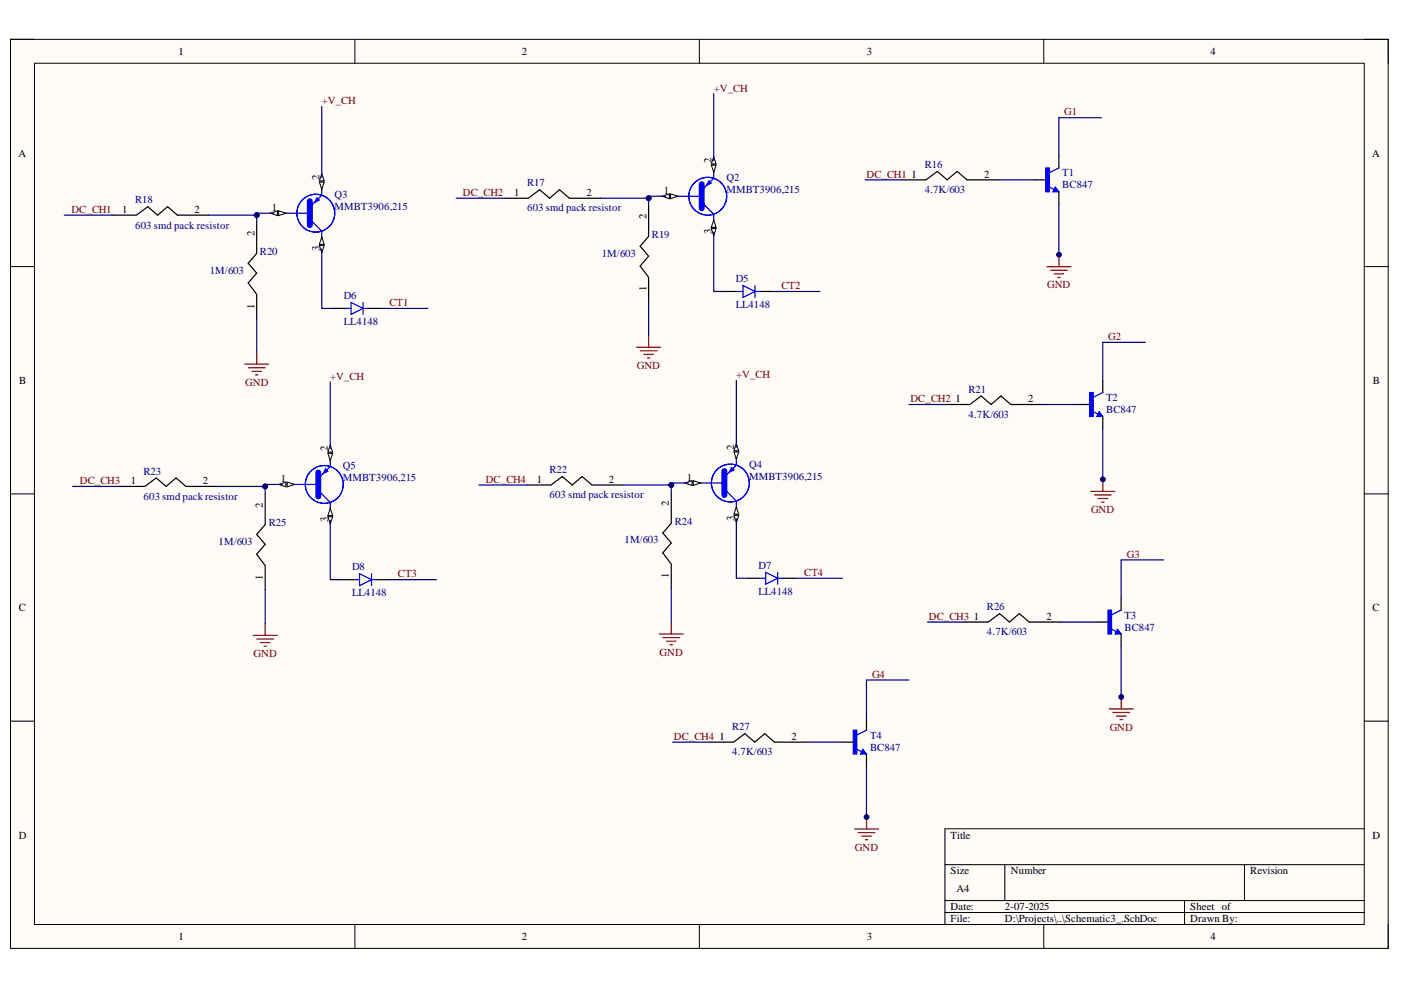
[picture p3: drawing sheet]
<svg xmlns="http://www.w3.org/2000/svg" width="297mm" height="210mm" viewBox="0 0 297 210" stroke-linecap="round" stroke-linejoin="round" font-family="sans-serif">
<defs><g id="words">
<g font-size="2.3">
<text x="37.9" y="11.6">1</text>
<text x="110.7" y="11.6">2</text>
<text x="183.8" y="11.6">3</text>
<text x="256.7" y="11.6">4</text>
<text x="3.9" y="33.3">A</text>
<text x="150.8" y="34.5" transform="rotate(-90 150.8 34.5)">2</text>
<text x="290.9" y="33.3">A</text>
<text x="67.7" y="38.1" transform="rotate(-90 67.7 38.1)">2</text>
<text x="109" y="41.5">1</text>
<text x="124.4" y="41.5">2</text>
<text x="140.8" y="41.1">1</text>
<text x="193.3" y="37.6">1</text>
<text x="208.7" y="37.6">2</text>
<text x="25.9" y="45.2">1</text>
<text x="41.3" y="45.2">2</text>
<text x="57.7" y="44.7">1</text>
<text x="137" y="46.5" transform="rotate(-90 137 46.5)">2</text>
<text x="53.9" y="50.1" transform="rotate(-90 53.9 50.1)">2</text>
<text x="67.7" y="53.3" transform="rotate(-90 67.7 53.3)">3</text>
<text x="150.8" y="49.6" transform="rotate(-90 150.8 49.6)">3</text>
<text x="53.9" y="65.4" transform="rotate(-90 53.9 65.4)">1</text>
<text x="137" y="61.8" transform="rotate(-90 137 61.8)">1</text>
<text x="4.1" y="81.4">B</text>
<text x="291.1" y="81.4">B</text>
<text x="202.6" y="85.3">1</text>
<text x="218" y="85.3">2</text>
<text x="69.5" y="95.6" transform="rotate(-90 69.5 95.6)">2</text>
<text x="155.7" y="95.3" transform="rotate(-90 155.7 95.3)">2</text>
<text x="145.6" y="102">1</text>
<text x="27.7" y="102.7">1</text>
<text x="43" y="102.7">2</text>
<text x="55.7" y="107.6" transform="rotate(-90 55.7 107.6)">2</text>
<text x="59.5" y="102.2">1</text>
<text x="113.8" y="102.4">1</text>
<text x="129.1" y="102.4">2</text>
<text x="141.8" y="107.3" transform="rotate(-90 141.8 107.3)">2</text>
<text x="69.5" y="110.8" transform="rotate(-90 69.5 110.8)">3</text>
<text x="155.7" y="110.5" transform="rotate(-90 155.7 110.5)">3</text>
<text x="55.7" y="122.9" transform="rotate(-90 55.7 122.9)">1</text>
<text x="141.8" y="122.6" transform="rotate(-90 141.8 122.6)">1</text>
<text x="4" y="129.6">C</text>
<text x="206.5" y="131.4">1</text>
<text x="221.9" y="131.4">2</text>
<text x="291" y="129.6">C</text>
<text x="152.5" y="156.8">1</text>
<text x="167.8" y="156.8">2</text>
<text x="4" y="177.8">D</text>
<text x="201.6" y="177.8">Title</text>
<text x="291" y="177.8">D</text>
<text x="201.6" y="185.4">Size</text>
<text x="214.3" y="185.4">Number</text>
<text x="265.1" y="185.4">Revision</text>
<text x="202.8" y="189.2">A4</text>
<text x="201.6" y="193">Date:</text>
<text x="201.6" y="195.5">File:</text>
<text x="213.1" y="193">2-07-2025</text>
<text x="213.1" y="195.5">D:\Projects\..\Schematic3_.SchDoc</text>
<text x="252.4" y="193">Sheet of</text>
<text x="252.4" y="195.5">Drawn By:</text>
<text x="37.9" y="199.3">1</text>
<text x="110.7" y="199.3">2</text>
<text x="183.8" y="199.3">3</text>
<text x="256.7" y="199.3">4</text>
</g>
<g font-size="2.3" fill="#800000">
<text x="68.2" y="22.1">+V_CH</text>
<text x="151.3" y="19.4">+V_CH</text>
<text x="225.7" y="24.5">G1</text>
<text x="98.2" y="41.5">DC_CH2</text>
<text x="183.7" y="37.6">DC_CH1</text>
<text x="15.1" y="45.2">DC_CH1</text>
<text x="82.6" y="64.9">CT1</text>
<text x="165.7" y="61.3">CT2</text>
<text x="222" y="61.1">GND</text>
<text x="235" y="72.1">G2</text>
<text x="52" y="81.8">GND</text>
<text x="70" y="80.5">+V_CH</text>
<text x="135" y="78.3">GND</text>
<text x="156.1" y="80.2">+V_CH</text>
<text x="193" y="85.3">DC_CH2</text>
<text x="16.9" y="102.7">DC_CH3</text>
<text x="103" y="102.4">DC_CH4</text>
<text x="231.3" y="108.7">GND</text>
<text x="238.9" y="118.3">G3</text>
<text x="84.4" y="122.4">CT3</text>
<text x="170.5" y="122.2">CT4</text>
<text x="196.9" y="131.4">DC_CH3</text>
<text x="53.8" y="139.3">GND</text>
<text x="139.8" y="139">GND</text>
<text x="184.9" y="143.7">G4</text>
<text x="235.3" y="154.9">GND</text>
<text x="142.9" y="156.8">DC_CH4</text>
<text x="181.3" y="180.4">GND</text>
</g>
<g font-size="2.3" fill="#000080">
<text x="196.1" y="35.6">R16</text>
<text x="70.9" y="42">Q3</text>
<text x="111.8" y="39.5">R17</text>
<text x="154" y="38.3">Q2</text>
<text x="154" y="40.9">MMBT3906,215</text>
<text x="196.1" y="40.9">4.7K/603</text>
<text x="225.2" y="37.4">T1</text>
<text x="225.2" y="39.9">BC847</text>
<text x="28.7" y="43.1">R18</text>
<text x="70.9" y="44.5">MMBT3906,215</text>
<text x="111.8" y="44.8">603 smd pack resistor</text>
<text x="28.7" y="48.5">603 smd pack resistor</text>
<text x="138.2" y="50.4">R19</text>
<text x="44.5" y="58">1M/603</text>
<text x="55.1" y="54">R20</text>
<text x="127.6" y="54.4">1M/603</text>
<text x="156" y="59.8">D5</text>
<text x="72.9" y="63.4">D6</text>
<text x="156" y="65.3">LL4148</text>
<text x="72.9" y="69">LL4148</text>
<text x="205.4" y="83.2">R21</text>
<text x="205.4" y="88.6">4.7K/603</text>
<text x="234.5" y="85">T2</text>
<text x="234.5" y="87.5">BC847</text>
<text x="30.4" y="100.6">R23</text>
<text x="72.7" y="99.4">Q5</text>
<text x="72.7" y="102">MMBT3906,215</text>
<text x="116.5" y="100.3">R22</text>
<text x="158.9" y="99.2">Q4</text>
<text x="158.9" y="101.7">MMBT3906,215</text>
<text x="30.4" y="105.9">603 smd pack resistor</text>
<text x="116.5" y="105.7">603 smd pack resistor</text>
<text x="57" y="111.5">R25</text>
<text x="143.1" y="111.3">R24</text>
<text x="46.3" y="115.6">1M/603</text>
<text x="132.4" y="115.2">1M/603</text>
<text x="74.7" y="120.9">D8</text>
<text x="160.8" y="120.6">D7</text>
<text x="74.7" y="126.5">LL4148</text>
<text x="160.8" y="126.2">LL4148</text>
<text x="209.3" y="129.3">R26</text>
<text x="238.4" y="131.2">T3</text>
<text x="209.3" y="134.7">4.7K/603</text>
<text x="238.4" y="133.7">BC847</text>
<text x="155.2" y="154.8">R27</text>
<text x="155.2" y="160.1">4.7K/603</text>
<text x="184.5" y="156.6">T4</text>
<text x="184.5" y="159.1">BC847</text>
</g>
</g></defs>
<path d="M2.2 8.3h292.1v192.8h-292.1z" fill-rule="evenodd" fill="#fffcf8"/>
<path d="M2.2 8.3h292.1v192.8h-292.1z" fill="none" stroke="#000" stroke-width=".21"/>
<path d="M7.3 13.4h281.9v182.6h-281.9z" fill-rule="evenodd" fill="#fffcf8"/>
<g fill="none" stroke="#000" stroke-width=".21">
<path d="M2.2 8.3h5.1M7.3 13.4h281.9v182.6h-281.9zM75.2 8.3v5.1M148.3 8.3v5.1M221.3 8.3v5.1M289.2 8.3h5.1v5.1M2.2 56.5h5.1M289.2 56.5h5.1M2.2 104.7h5.1M289.2 104.7h5.1M2.2 152.9h5.1M289.2 152.9h5.1"/>
<path d="M289.2 175.7h-88.9v20.3M75.2 196v5.1M148.3 196v5.1M200.3 183.3h88.9M200.3 190.9h88.9M200.3 193.5h88.9M213 183.3v7.6M221.3 196v5.1M251.1 190.9v5.1M263.8 183.3v7.6M294.3 196v5.1"/>
</g>
<path d="M65.7 42.7v5" fill="none" stroke="#00f" stroke-width="1.3"/>
<path d="M60.6 45.2h5.1M65.7 46.5l2.5 2.5v1.3M68.2 40.1v1.3l-2.5 2.5" fill="none" stroke="#00f" stroke-width=".25"/>
<path d="M67.2 41.9l.5 .5-1 .5z" fill="#00f"/>
<g fill="none" stroke="#00f" stroke-width=".25">
<path d="M67.2 41.9l.5 .5-1 .5z"/>
<circle cx="67" cy="45.2" r="4"/>
</g>
<path d="M68.2 50.3v2.5" fill="none" stroke="#000" stroke-width=".25"/>
<path d="M68.2 50.3l.5 1.5h-1z" fill="#f8fcff"/>
<path d="M68.2 50.3l.5 1.5h-1z" fill="none" stroke="#000" stroke-width=".21"/>
<path d="M67.7 52.1h1l-.5 1.5z" fill="#f8fcff"/>
<path d="M67.7 52.1h1l-.5 1.5z" fill="none" stroke="#000" stroke-width=".21"/>
<path d="M58.1 45.2h2.5" fill="none" stroke="#000" stroke-width=".25"/>
<path d="M59.1 44.7l1.5 .5-1.5 .5z" fill="#f8fcff"/>
<path d="M59.1 44.7l1.5 .5-1.5 .5z" fill="none" stroke="#000" stroke-width=".21"/>
<path d="M57.3 45.2l1.5-.5v1z" fill="#f8fcff"/>
<path d="M57.3 45.2l1.5-.5v1z" fill="none" stroke="#000" stroke-width=".21"/>
<path d="M68.2 37.6v2.5" fill="none" stroke="#000" stroke-width=".25"/>
<path d="M67.7 38.6h1l-.5 1.5z" fill="#f8fcff"/>
<path d="M67.7 38.6h1l-.5 1.5z" fill="none" stroke="#000" stroke-width=".21"/>
<path d="M68.2 36.8l.5 1.6h-1z" fill="#f8fcff"/>
<path d="M68.2 36.8l.5 1.6h-1z" fill="none" stroke="#000" stroke-width=".21"/>
<path d="M151.3 36.5v1.3l-2.5 2.5M143.7 41.6h5.1M148.8 42.9l2.5 2.5v1.3M73.2 65.4h1.2M74.4 64.1l2.6 1.3-2.6 1.3zM77 64.1v2.6M77 65.4h1.2" fill="none" stroke="#00f" stroke-width=".25"/>
<path d="M23.8 45.6h5M28.9 45.6l2.4-1.8 2.1 1.8 2.1-1.8 2.1 1.8h1.5M39.2 45.6h5M54.4 47.1v5M54.4 52.2v1.5l-1.8 2.1 1.8 2.1-1.8 2.1 1.8 2.4M54.4 62.5v5M70.6 65.4h2.6M78.2 65.4h2.6" fill="none" stroke="#000" stroke-width=".25"/>
<path d="M51.9 77.2h5.1M52.6 78h3.6M53.4 78.7h2M54.2 79.5h.5M54.4 74.7v2.5" fill="none" stroke="#800000" stroke-width=".25"/>
<path d="M148.8 39.1v5" fill="none" stroke="#00f" stroke-width="1.3"/>
<path d="M150.3 38.3l.5 .5-1 .5z" fill="#00f"/>
<g fill="none" stroke="#00f" stroke-width=".25">
<path d="M150.3 38.3l.5 .5-1 .5z"/>
<circle cx="150.1" cy="41.6" r="4"/>
</g>
<path d="M151.3 46.7v2.5" fill="none" stroke="#000" stroke-width=".25"/>
<path d="M151.3 46.7l.5 1.5h-1z" fill="#f8fcff"/>
<path d="M151.3 46.7l.5 1.5h-1z" fill="none" stroke="#000" stroke-width=".21"/>
<path d="M150.8 48.5h1l-.5 1.5z" fill="#f8fcff"/>
<path d="M150.8 48.5h1l-.5 1.5z" fill="none" stroke="#000" stroke-width=".21"/>
<path d="M141.2 41.6h2.5" fill="none" stroke="#000" stroke-width=".25"/>
<path d="M142.2 41.1l1.5 .5-1.5 .5z" fill="#f8fcff"/>
<path d="M142.2 41.1l1.5 .5-1.5 .5z" fill="none" stroke="#000" stroke-width=".21"/>
<path d="M140.4 41.6l1.5-.5v1z" fill="#f8fcff"/>
<path d="M140.4 41.6l1.5-.5v1z" fill="none" stroke="#000" stroke-width=".21"/>
<path d="M151.3 34v2.5" fill="none" stroke="#000" stroke-width=".25"/>
<path d="M150.8 35h1l-.5 1.5z" fill="#f8fcff"/>
<path d="M150.8 35h1l-.5 1.5z" fill="none" stroke="#000" stroke-width=".21"/>
<path d="M151.3 33.2l.5 1.6h-1z" fill="#f8fcff"/>
<path d="M151.3 33.2l.5 1.6h-1z" fill="none" stroke="#000" stroke-width=".21"/>
<path d="M156.3 61.8h1.2M157.5 60.5l2.6 1.3-2.6 1.3zM160.1 60.5v2.6M160.1 61.8h1.2M70 97.6v1.3l-2.5 2.5M62.4 102.7h5.1M67.5 104l2.5 2.5v1.3" fill="none" stroke="#00f" stroke-width=".25"/>
<path d="M106.9 42h5M112 42l2.4-1.8 2.1 1.8 2.1-1.8 2.1 1.8h1.5M122.3 42h5M137.5 43.5v5M137.5 48.6v1.5l-1.8 2.1 1.8 2.1-1.8 2.1 1.8 2.4M137.5 58.9v5M153.7 61.8h2.6M161.3 61.8h2.6" fill="none" stroke="#000" stroke-width=".25"/>
<path d="M135 73.6h5.1M135.7 74.4h3.6M136.5 75.1h2M137.3 75.9h.5M137.5 71.1v2.5" fill="none" stroke="#800000" stroke-width=".25"/>
<path d="M67.5 100.2v5.1" fill="none" stroke="#00f" stroke-width="1.3"/>
<path d="M69 99.4l.5 .5-1 .5z" fill="#00f"/>
<g fill="none" stroke="#00f" stroke-width=".25">
<path d="M69 99.4l.5 .5-1 .5z"/>
<circle cx="68.7" cy="102.7" r="4"/>
<circle cx="68.8" cy="102.7" r="4"/>
</g>
<path d="M70 107.8v2.5" fill="none" stroke="#000" stroke-width=".25"/>
<path d="M70 107.8l.5 1.5h-1z" fill="#f8fcff"/>
<path d="M70 107.8l.5 1.5h-1z" fill="none" stroke="#000" stroke-width=".21"/>
<path d="M69.5 109.6h1l-.5 1.5z" fill="#f8fcff"/>
<path d="M69.5 109.6h1l-.5 1.5z" fill="none" stroke="#000" stroke-width=".21"/>
<path d="M59.9 102.7h2.5" fill="none" stroke="#000" stroke-width=".25"/>
<path d="M60.9 102.2l1.5 .5-1.5 .5z" fill="#f8fcff"/>
<path d="M60.9 102.2l1.5 .5-1.5 .5z" fill="none" stroke="#000" stroke-width=".21"/>
<path d="M59.1 102.7l1.5-.5v1z" fill="#f8fcff"/>
<path d="M59.1 102.7l1.5-.5v1z" fill="none" stroke="#000" stroke-width=".21"/>
<path d="M70 95.1v2.5" fill="none" stroke="#000" stroke-width=".25"/>
<path d="M69.5 96.1h1l-.5 1.5z" fill="#f8fcff"/>
<path d="M69.5 96.1h1l-.5 1.5z" fill="none" stroke="#000" stroke-width=".21"/>
<path d="M70 94.3l.5 1.6h-1z" fill="#f8fcff"/>
<path d="M70 94.3l.5 1.6h-1z" fill="none" stroke="#000" stroke-width=".21"/>
<path d="M156.1 97.3v1.3l-2.5 2.5M148.5 102.4h5.1M153.6 103.7l2.5 2.5v1.3M75 122.9h1.2M76.2 121.6l2.6 1.3-2.6 1.3zM78.8 121.6v2.6M78.8 122.9h1.2" fill="none" stroke="#00f" stroke-width=".25"/>
<path d="M25.6 103.1h5M30.7 103.1l2.4-1.8 2.1 1.8 2.1-1.8 2.1 1.8h1.5M41 103.1h5M56.2 104.6v5M56.2 109.7v1.5l-1.8 2.1 1.8 2.1-1.8 2.1 1.8 2.4M56.2 120v5M72.4 122.9h2.6M80 122.9h2.6" fill="none" stroke="#000" stroke-width=".25"/>
<path d="M53.7 134.7h5.1M54.4 135.5h3.6M55.2 136.2h2M56 137h.5M56.2 132.2v2.5" fill="none" stroke="#800000" stroke-width=".25"/>
<path d="M153.6 99.9v5.1" fill="none" stroke="#00f" stroke-width="1.3"/>
<path d="M155.1 99.1l.5 .5-1 .5z" fill="#00f"/>
<g fill="none" stroke="#00f" stroke-width=".25">
<path d="M155.1 99.1l.5 .5-1 .5z"/>
<circle cx="154.8" cy="102.4" r="4"/>
<circle cx="154.9" cy="102.4" r="4"/>
</g>
<path d="M156.1 107.5v2.5" fill="none" stroke="#000" stroke-width=".25"/>
<path d="M156.1 107.5l.5 1.5h-1z" fill="#f8fcff"/>
<path d="M156.1 107.5l.5 1.5h-1z" fill="none" stroke="#000" stroke-width=".21"/>
<path d="M155.6 109.3h1l-.5 1.5z" fill="#f8fcff"/>
<path d="M155.6 109.3h1l-.5 1.5z" fill="none" stroke="#000" stroke-width=".21"/>
<path d="M146 102.4h2.5" fill="none" stroke="#000" stroke-width=".25"/>
<path d="M147 101.9l1.5 .5-1.5 .5z" fill="#f8fcff"/>
<path d="M147 101.9l1.5 .5-1.5 .5z" fill="none" stroke="#000" stroke-width=".21"/>
<path d="M145.2 102.4l1.5-.5v1z" fill="#f8fcff"/>
<path d="M145.2 102.4l1.5-.5v1z" fill="none" stroke="#000" stroke-width=".21"/>
<path d="M156.1 94.8v2.5" fill="none" stroke="#000" stroke-width=".25"/>
<path d="M155.6 95.8h1l-.5 1.5z" fill="#f8fcff"/>
<path d="M155.6 95.8h1l-.5 1.5z" fill="none" stroke="#000" stroke-width=".21"/>
<path d="M156.1 94l.5 1.6h-1z" fill="#f8fcff"/>
<path d="M156.1 94l.5 1.6h-1z" fill="none" stroke="#000" stroke-width=".21"/>
<path d="M161.1 122.6h1.2M162.3 121.3l2.6 1.3-2.6 1.3zM164.9 121.3v2.6M164.9 122.6h1.2" fill="none" stroke="#00f" stroke-width=".25"/>
<path d="M111.7 102.8h5M116.8 102.8l2.4-1.8 2.1 1.8 2.1-1.8 2.1 1.8h1.5M127.1 102.8h5M142.3 104.3v5M142.3 109.4v1.5l-1.8 2.1 1.8 2.1-1.8 2.1 1.8 2.4M142.3 119.7v5M158.5 122.6h2.6M166.1 122.6h2.6" fill="none" stroke="#000" stroke-width=".25"/>
<path d="M139.8 134.4h5.1M140.5 135.2h3.6M141.3 135.9h2M142.1 136.7h.5M142.3 131.9v2.5" fill="none" stroke="#800000" stroke-width=".25"/>
<path d="M221.7 35.6h.8v5.1h-.8z" fill-rule="evenodd" fill="#00f"/>
<path d="M221.7 35.6h.8v5.1h-.8zM222.3 39.6l1.2 .6M223.7 39.7l.8 1h-1.3zM224.5 35.6l-2 1M223.7 40.2l.2 .2h-.4l.2-.5 .5 .6h-.7" fill="none" stroke="#00f" stroke-width=".25"/>
<path d="M191.2 38.1h5M196.3 38.1l2.4-1.8 2.1 1.8 2.1-1.8 2.1 1.8h1.5M206.6 38.1h5M219.4 38.1h2.6M224.5 33.1v2.5M224.5 40.7v2.5" fill="none" stroke="#000" stroke-width=".25"/>
<path d="M222 56.5h5.1M222.7 57.3h3.6M223.5 58.1h2M224.3 58.8h.5M224.5 54v2.5" fill="none" stroke="#800000" stroke-width=".25"/>
<circle cx="224.5" cy="54" r=".51" fill="#000080"/>
<circle cx="224.5" cy="54" r=".51" fill="none" stroke="#000080" stroke-width=".21"/>
<path d="M231 83.2h.8v5.1h-.8z" fill-rule="evenodd" fill="#00f"/>
<path d="M231 83.2h.8v5.1h-.8zM231.6 87.2l1.2 .6M233 87.3l.8 1h-1.3zM233 87.8l.2 .2h-.4l.2-.5 .5 .7h-.7M233.8 83.2l-2 1" fill="none" stroke="#00f" stroke-width=".25"/>
<path d="M200.5 85.8h5M205.6 85.8l2.4-1.8 2.1 1.8 2.1-1.8 2.1 1.8h1.5M215.9 85.8h5M228.7 85.8h2.6M233.8 80.7v2.5M233.8 88.3v2.5" fill="none" stroke="#000" stroke-width=".25"/>
<path d="M231.3 104.2h5.1M232 104.9h3.6M232.8 105.7h2M233.6 106.5h.5M233.8 101.6v2.6" fill="none" stroke="#800000" stroke-width=".25"/>
<circle cx="233.8" cy="101.6" r=".51" fill="#000080"/>
<circle cx="233.8" cy="101.6" r=".51" fill="none" stroke="#000080" stroke-width=".21"/>
<path d="M234.9 129.4h.8v5h-.8z" fill-rule="evenodd" fill="#00f"/>
<path d="M234.9 129.4h.8v5h-.8zM235.5 133.3l1.2 .6M236.9 133.4l.8 1h-1.3zM236.9 133.9l.2 .3h-.4l.2-.5 .5 .6h-.7M237.7 129.4l-2 1" fill="none" stroke="#00f" stroke-width=".25"/>
<path d="M204.4 131.9h5M209.5 131.9l2.4-1.8 2.1 1.8 2.1-1.8 2.1 1.8h1.5M219.8 131.9h5M232.6 131.9h2.6M237.7 126.8v2.6M237.7 134.4v2.6" fill="none" stroke="#000" stroke-width=".25"/>
<path d="M235.2 150.3h5.1M235.9 151.1h3.6M236.7 151.8h2M237.5 152.6h.5M237.7 147.8v2.5" fill="none" stroke="#800000" stroke-width=".25"/>
<circle cx="237.7" cy="147.8" r=".51" fill="#000080"/>
<circle cx="237.7" cy="147.8" r=".51" fill="none" stroke="#000080" stroke-width=".21"/>
<path d="M180.9 154.8h.8v5.1h-.8z" fill-rule="evenodd" fill="#00f"/>
<path d="M180.9 154.8h.8v5.1h-.8zM181.5 158.8l1.2 .6M182.9 158.9l.8 1h-1.3zM182.9 159.4l.2 .2h-.4l.2-.5 .6 .7h-.8M183.7 154.8l-2 1" fill="none" stroke="#00f" stroke-width=".25"/>
<path d="M150.4 157.4h5M155.5 157.4l2.4-1.8 2.1 1.8 2.1-1.8 2.1 1.8h1.5M165.8 157.4h5M178.6 157.4h2.6M183.7 152.3v2.5M183.7 159.9v2.5" fill="none" stroke="#000" stroke-width=".25"/>
<path d="M181.2 175.8h5.1M181.9 176.5h3.6M182.7 177.3h2M183.5 178h.5M183.7 173.2v2.6" fill="none" stroke="#800000" stroke-width=".25"/>
<circle cx="183.7" cy="173.2" r=".51" fill="#000080"/>
<circle cx="183.7" cy="173.2" r=".51" fill="none" stroke="#000080" stroke-width=".21"/>
<path d="M68.2 22.6v15M44.2 45.6h10.2M68.2 52.8v12.6h2.4M80.8 65.4h9.9" fill="none" stroke="#000080" stroke-width=".25"/>
<circle cx="54.4" cy="45.6" r=".51" fill="#000080"/>
<circle cx="54.4" cy="45.6" r=".51" fill="none" stroke="#000080" stroke-width=".21"/>
<path d="M13.6 45.6h10.2M58.1 45.2h-3.7v1.9M54.4 67.5v7.2" fill="none" stroke="#000080" stroke-width=".25"/>
<circle cx="54.4" cy="45.6" r=".51" fill="#000080"/>
<circle cx="54.4" cy="45.6" r=".51" fill="none" stroke="#000080" stroke-width=".21"/>
<path d="M151.3 19.9v14.1M127.3 42h10.2M151.3 49.2v12.6h2.4M163.9 61.8h9.9" fill="none" stroke="#000080" stroke-width=".25"/>
<circle cx="137.5" cy="42" r=".51" fill="#000080"/>
<circle cx="137.5" cy="42" r=".51" fill="none" stroke="#000080" stroke-width=".21"/>
<path d="M96.7 42h10.2M137.5 63.9v7.2M70 81v14.1M46 103.1h10.2M70 110.3v12.6h2.4M82.6 122.9h9.9" fill="none" stroke="#000080" stroke-width=".25"/>
<circle cx="56.2" cy="103.1" r=".51" fill="#000080"/>
<circle cx="56.2" cy="103.1" r=".51" fill="none" stroke="#000080" stroke-width=".21"/>
<path d="M15.4 103.1h10.2M59.9 102.7h-3.7v1.9M56.2 125v7.2" fill="none" stroke="#000080" stroke-width=".25"/>
<circle cx="56.2" cy="103.1" r=".51" fill="#000080"/>
<circle cx="56.2" cy="103.1" r=".51" fill="none" stroke="#000080" stroke-width=".21"/>
<path d="M156.1 80.7v14.1M132.1 102.8h10.2M156.1 110v12.6h2.4M168.7 122.6h9.9" fill="none" stroke="#000080" stroke-width=".25"/>
<circle cx="142.3" cy="102.8" r=".51" fill="#000080"/>
<circle cx="142.3" cy="102.8" r=".51" fill="none" stroke="#000080" stroke-width=".21"/>
<path d="M101.5 102.8h10.2M146 102.4h-3.7v1.9M142.3 124.7v7.2" fill="none" stroke="#000080" stroke-width=".25"/>
<circle cx="142.3" cy="102.8" r=".51" fill="#000080"/>
<circle cx="142.3" cy="102.8" r=".51" fill="none" stroke="#000080" stroke-width=".21"/>
<path d="M141.2 41.6h-3.7v1.9" fill="none" stroke="#000080" stroke-width=".25"/>
<circle cx="137.5" cy="42" r=".51" fill="#000080"/>
<circle cx="137.5" cy="42" r=".51" fill="none" stroke="#000080" stroke-width=".21"/>
<g fill="none" stroke="#000080" stroke-width=".25">
<path d="M183.4 38.1h7.8M211.6 38.1h7.8M233.5 25h-9v8.1M224.5 43.2v11.1M242.8 72.6h-9v8.1M192.7 85.8h7.8M220.9 85.8h7.8M233.8 90.8v11.1M246.7 118.7h-9v8.1M196.6 131.9h7.8M224.8 131.9h7.8M237.7 137v11.1"/>
<path d="M142.6 157.4h7.8M170.8 157.4h7.8M192.7 144.2h-9v8.1M183.7 162.4v11.1"/>
</g>
<use href="#words"/>
</svg>
